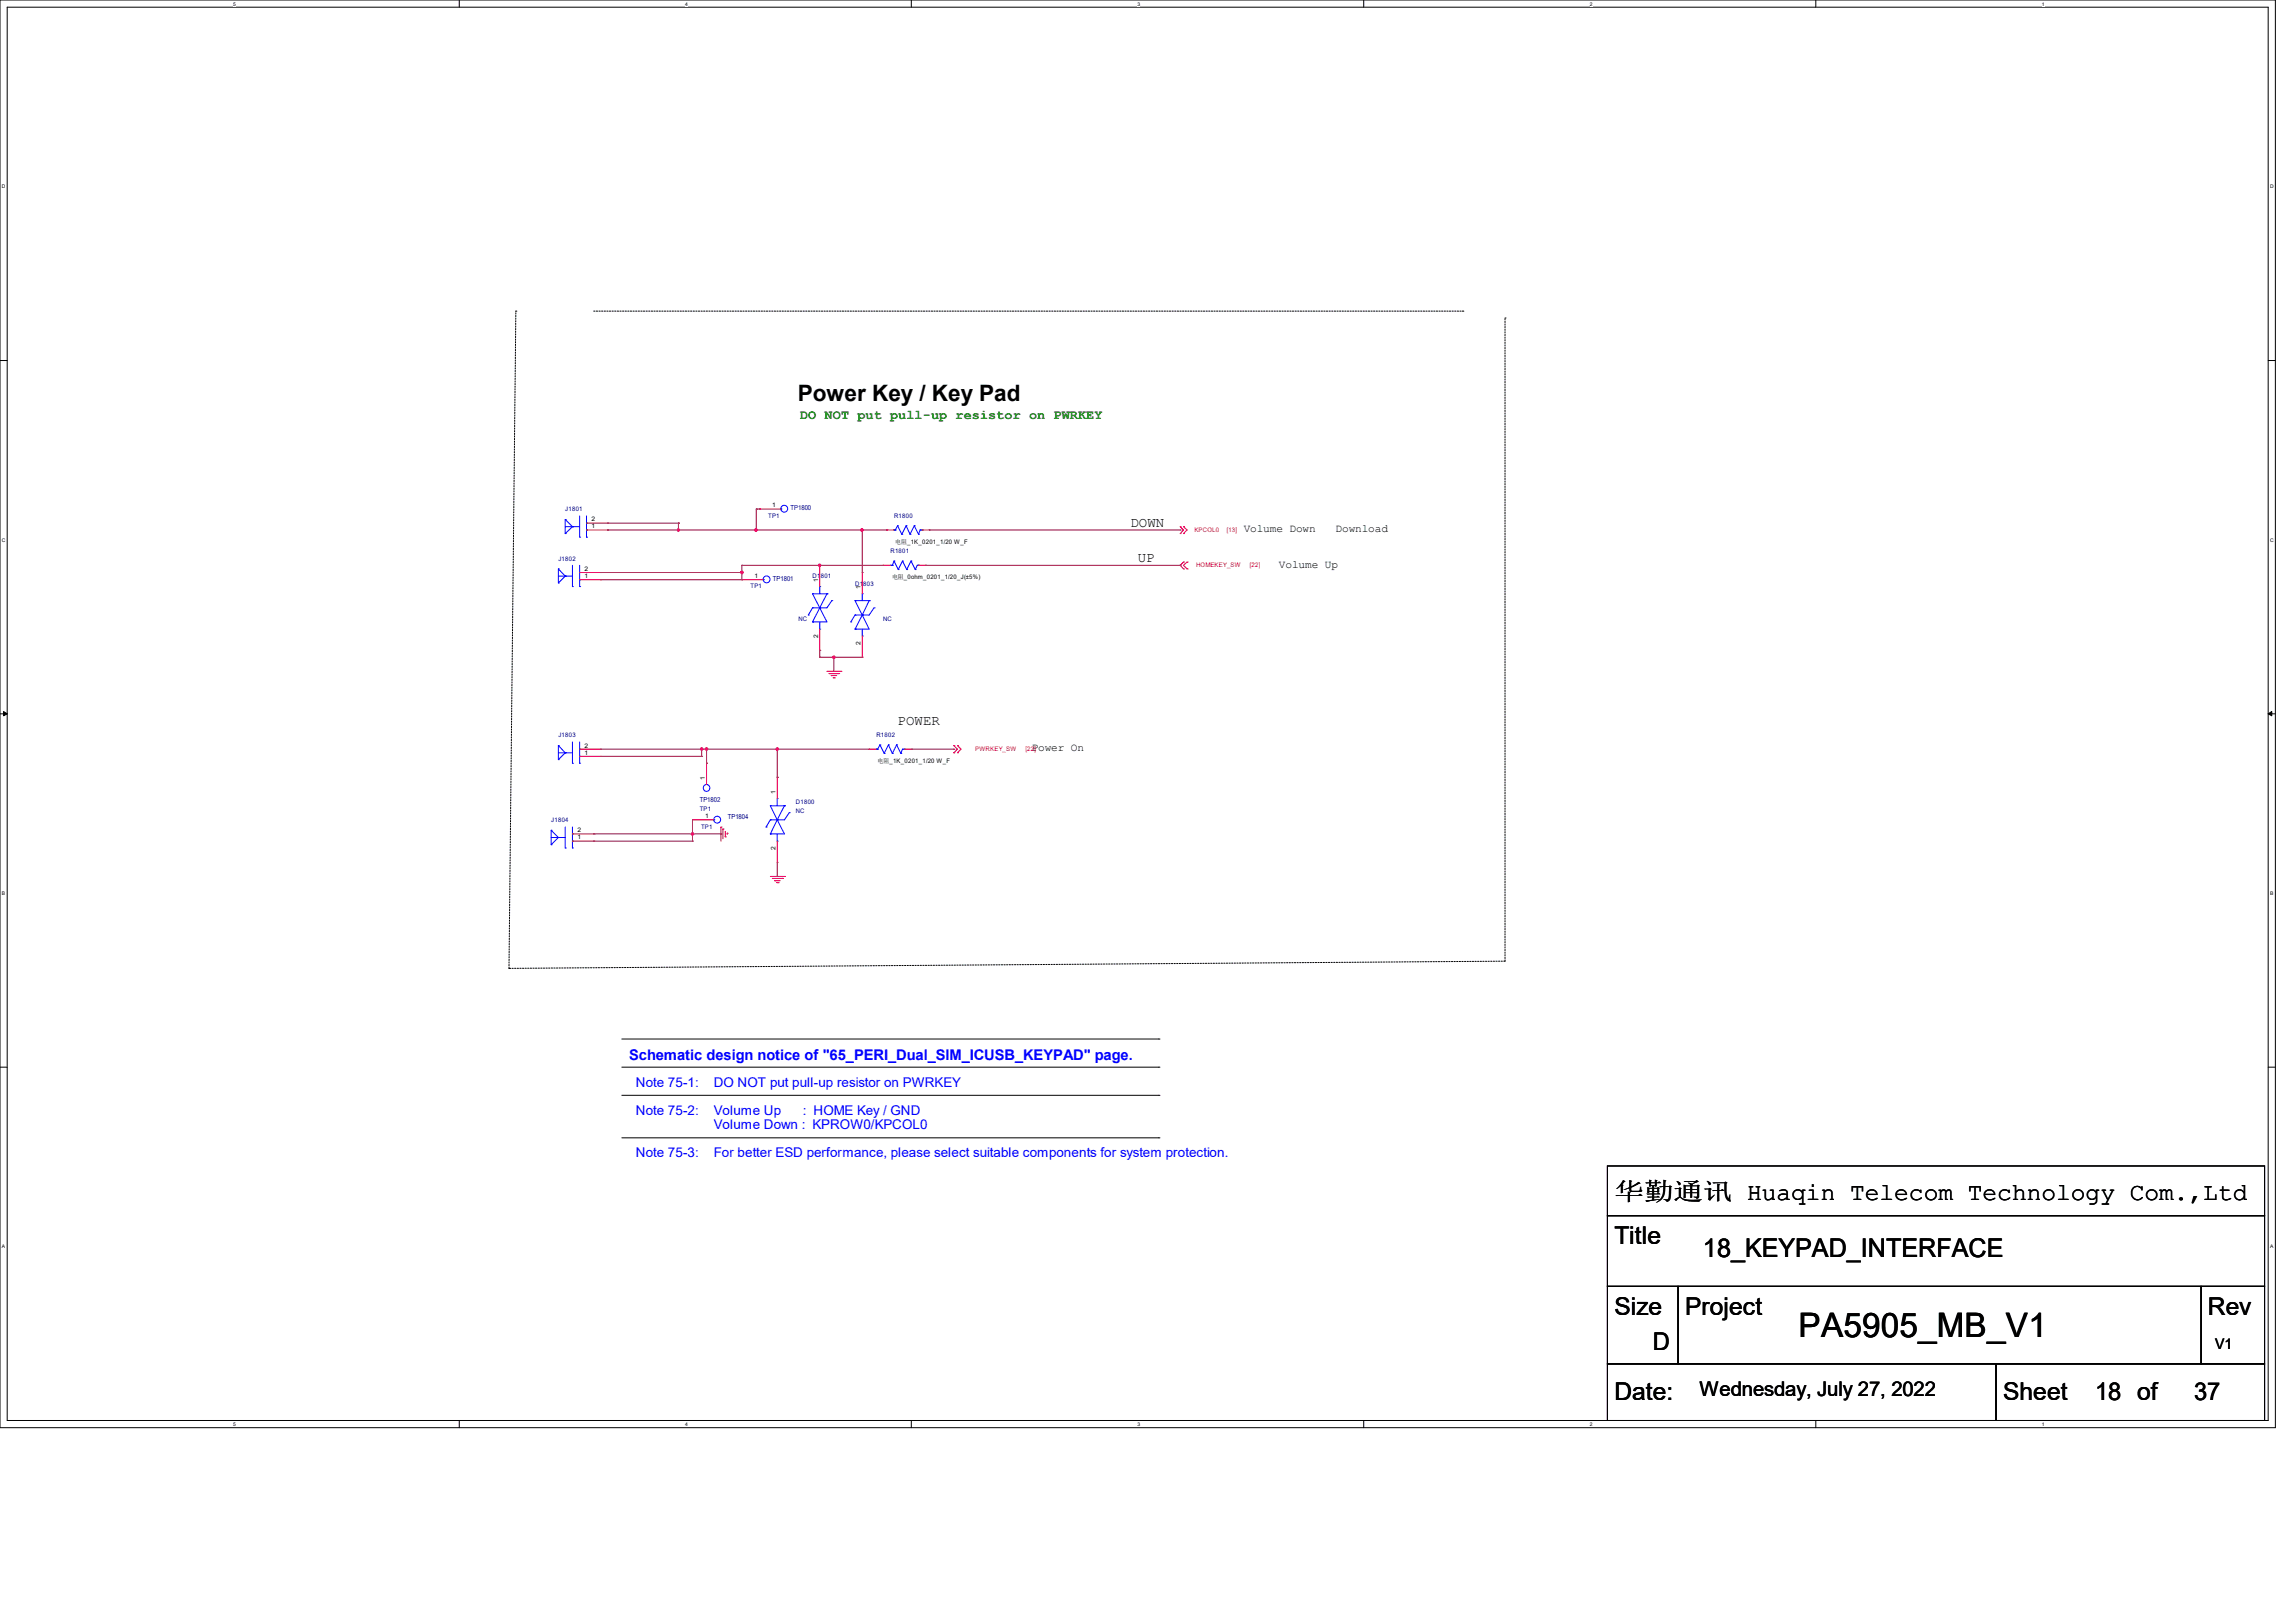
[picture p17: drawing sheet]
<svg xmlns="http://www.w3.org/2000/svg" width="297mm" height="210mm" viewBox="0 0 297 210" stroke-linecap="round" stroke-linejoin="round" font-family="sans-serif">
<defs><g id="words">
<text font-size="4.4" x="232.7" y="173.1">PA5905_MB_V1</text>
<text font-size="3.3" x="220.4" y="162.6">18_KEYPAD_INTERFACE</text>
<g font-size="3.2">
<text x="209" y="155.2">华勤通讯 Huaqin Telecom Technology Com.,Ltd</text>
<text x="209" y="161">Title</text>
<text x="209" y="170.2">Size</text>
<text x="218.1" y="170.2">Project</text>
<text x="285.7" y="170.2">Rev</text>
<text x="213.9" y="174.8">D</text>
<text x="209" y="181.1">Date:</text>
<text x="259.3" y="181.1">Sheet</text>
<text x="271.1" y="181.1">18 of</text>
<text x="283.9" y="181.1">37</text>
</g>
<text font-size="2.9" x="103.3" y="51.9">Power Key / Key Pad</text>
<text font-size="2.6" x="219.9" y="180.7">Wednesday, July 27, 2022</text>
<text font-size="1.9" fill="#00f" x="81.4" y="137.1">Schematic design notice of &quot;65_PERI_Dual_SIM_ICUSB_KEYPAD&quot; page.</text>
<text font-size="1.9" x="286.7" y="174.5">V1</text>
<g font-size="1.8">
<text x="146.3" y="68.2">DOWN</text>
<text x="147.2" y="72.8">UP</text>
<text x="116.2" y="93.8">POWER</text>
</g>
<text font-size="1.7" fill="#008000" x="103.5" y="54.2">DO NOT put pull-up resistor on PWRKEY</text>
<g font-size="1.7" fill="#00f">
<text x="82.3" y="140.6">Note 75-1:</text>
<text x="92.4" y="140.6">DO NOT put pull-up resistor on PWRKEY</text>
<text x="82.3" y="144.3">Note 75-2:</text>
<text x="82.3" y="149.8">Note 75-3:</text>
<text x="92.4" y="144.3">Volume Up</text>
<text x="92.4" y="146">Volume Down : KPROW0/KPCOL0</text>
<text x="92.4" y="149.8">For better ESD performance, please select suitable components for system protection.</text>
<text x="103.9" y="144.3">: HOME Key / GND</text>
</g>
<g font-size="1.4">
<text x="161" y="68.9">Volume Down</text>
<text x="172.8" y="68.9">Download</text>
<text x="165.5" y="73.4">Volume Up</text>
<text x="133.5" y="97.2">Power On</text>
</g>
<g font-size=".9" fill="#000080">
<text x="102.3" y="66">TP1800</text>
<text x="100" y="75.1">TP1801</text>
<text x="90.6" y="103.8">TP1802</text>
<text x="94.2" y="106">TP1804</text>
</g>
<g font-size=".8">
<text x="100" y="65.7">1</text>
<text x="76.5" y="68.4">1</text>
<text x="76.5" y="67.5">2</text>
<text x="115.9" y="70.4">电阻_1K_0201_1/20 W_F</text>
<text x="75.7" y="74.8">1</text>
<text x="75.7" y="73.9">2</text>
<text x="97.7" y="74.8">1</text>
<text x="105.9" y="75.3" transform="rotate(-90 105.9 75.3)">1</text>
<text x="111.4" y="76.2" transform="rotate(-90 111.4 76.2)">1</text>
<text x="115.4" y="74.9">电阻_0ohm_0201_1/20_J(±5%)</text>
<text x="105.9" y="82.5" transform="rotate(-90 105.9 82.5)">2</text>
<text x="111.4" y="83.4" transform="rotate(-90 111.4 83.4)">2</text>
<text x="75.7" y="97.7">1</text>
<text x="75.7" y="96.7">2</text>
<text x="91.2" y="100.9" transform="rotate(-90 91.2 100.9)">1</text>
<text x="113.6" y="98.7">电阻_1K_0201_1/20 W_F</text>
<text x="74.7" y="107.7">2</text>
<text x="91.3" y="105.9">1</text>
<text x="100.4" y="102.7" transform="rotate(-90 100.4 102.7)">1</text>
<text x="74.7" y="108.6">1</text>
<text x="100.4" y="109.9" transform="rotate(-90 100.4 109.9)">2</text>
</g>
<g font-size=".8" fill="#000080">
<text x="73.2" y="66.2">J1801</text>
<text x="99.4" y="67">TP1</text>
<text x="115.2" y="71.5">R1801</text>
<text x="115.7" y="67">R1800</text>
<text x="72.3" y="72.6">J1802</text>
<text x="97.1" y="76.1">TP1</text>
<text x="105.2" y="74.8">D1801</text>
<text x="110.7" y="75.8">D1803</text>
<text x="103.3" y="80.3">NC</text>
<text x="114.3" y="80.3">NC</text>
<text x="72.3" y="95.4">J1803</text>
<text x="113.4" y="95.3">R1802</text>
<text x="71.3" y="106.4">J1804</text>
<text x="90.6" y="104.9">TP1</text>
<text x="90.7" y="107.2">TP1</text>
<text x="103" y="104.1">D1800</text>
<text x="103" y="105.2">NC</text>
</g>
<g font-size=".8" fill="#f00">
<text x="154.6" y="68.8">KPCOL0</text>
<text x="158.8" y="68.8">[13]</text>
<text x="154.8" y="73.4">HOMEKEY_SW</text>
<text x="161.8" y="73.4">[22]</text>
<text x="126.2" y="97.2">PWRKEY_SW</text>
<text x="132.7" y="97.2">[22]</text>
</g>
<g font-size=".6">
<text x="30.2" y=".7">5</text>
<text x="88.7" y=".7">4</text>
<text x="147.2" y=".7">3</text>
<text x="205.7" y=".7">2</text>
<text x="264.2" y=".7">1</text>
<text x=".3" y="24.4">D</text>
<text x="293.8" y="24.4">D</text>
<text x=".3" y="70.1">C</text>
<text x="293.8" y="70.1">C</text>
<text x=".3" y="115.8">B</text>
<text x="293.8" y="115.8">B</text>
<text x=".3" y="161.5">A</text>
<text x="293.8" y="161.5">A</text>
<text x="30.2" y="184.5">5</text>
<text x="88.7" y="184.5">4</text>
<text x="147.2" y="184.5">3</text>
<text x="205.7" y="184.5">2</text>
<text x="264.2" y="184.5">1</text>
</g>
</g></defs>
<path d="M0 0h294.5v184.7h-294.5zM.9 .9h292.6v182.9h-292.6z" fill="none" stroke="#000" stroke-width=".13"/>
<g fill="#fff">
<path d="M30.2 .1h.3v.7h-.3z"/>
<path d="M30.2 183.9h.3v.8h-.3z"/>
</g>
<path d="M59.4 0v.9M59.4 183.8v.9" fill="none" stroke="#000" stroke-width=".13"/>
<g fill="#fff">
<path d="M88.7 .1h.3v.7h-.3z"/>
<path d="M88.7 183.9h.3v.8h-.3z"/>
</g>
<path d="M117.9 0v.9M117.9 183.8v.9" fill="none" stroke="#000" stroke-width=".13"/>
<g fill="#fff">
<path d="M147.2 .1h.3v.7h-.3z"/>
<path d="M147.2 183.9h.3v.8h-.3z"/>
</g>
<path d="M176.5 0v.9M176.5 183.8v.9" fill="none" stroke="#000" stroke-width=".13"/>
<g fill="#fff">
<path d="M205.7 .1h.4v.7h-.4z"/>
<path d="M205.7 183.9h.4v.8h-.4z"/>
</g>
<path d="M235 0v.9M235 183.8v.9" fill="none" stroke="#000" stroke-width=".13"/>
<g fill="#fff">
<path d="M264.2 .1h.4v.7h-.4z"/>
<path d="M264.2 183.9h.4v.8h-.4z"/>
<path d="M.3 23.8h.4v.7h-.4z"/>
<path d="M293.8 23.8h.5v.7h-.5z"/>
<path d="M.3 69.5h.4v.7h-.4z"/>
<path d="M293.8 69.5h.5v.7h-.5z"/>
</g>
<path d="M0 46.7h.9M293.5 46.7h1" fill="none" stroke="#000" stroke-width=".13"/>
<g fill="#fff">
<path d="M.3 115.2h.4v.8h-.4z"/>
<path d="M293.8 115.2h.4v.8h-.4z"/>
</g>
<path d="M0 92.4h.9M293.5 92.4h1" fill="none" stroke="#000" stroke-width=".13"/>
<path d="M.5 92.1l.4 .3-.4 .2zM293.5 92.4l.5-.3v.5z" fill="#000" stroke="#000" stroke-width=".13"/>
<g fill="#fff">
<path d="M.3 161h.3v.7h-.3z"/>
<path d="M293.8 161h.4v.7h-.4z"/>
</g>
<g fill="none" stroke="#000" stroke-width=".13">
<path d="M66.8 40.3h.1M66.8 40.3l-.9 85M76.8 40.3h112.5M189.3 40.3h.1M194.8 41.1h.1M194.8 41.1v83.3l-128.9 .9M0 138.1h.9M65.9 125.3h.1M80.5 138.1h69.5M80.5 134.5h69.5M150 138.1h.1M150 134.5h.1"/>
<path d="M293.5 138.1h1M80.5 147.2h69.5M80.5 141.7h69.5M150 147.2h.1M150 141.7h.1M208 157.3h85.1v9.2h-85.1zM208 150.9h85.1v6.4h-85.1zM208 166.5h9.2v10h-9.2zM208 176.5h50.3v7.3h-50.3zM217.2 166.5h67.7v10h-67.7zM258.3 176.5h34.8v7.3h-34.8zM284.9 166.5h8.2v10h-8.2z"/>
</g>
<g fill="none" stroke="#f00" stroke-width=".13">
<path d="M75 75h2.7M75 74.1h2.7M75.9 68.6h2.8M75.9 67.7h2.8M77.7 75h.1M77.7 74.1h.1M78.7 68.6h.1M78.7 67.7h.1M96 75h.1M96 75h2.8M98.3 65.9h.1M98.3 65.9h2.7"/>
<path d="M106.1 73.2h.1M106.1 73.2v2.7M111.6 74.1h.1M111.6 74.1v2.7M114.3 73.2h.1M114.3 73.2h.9M114.8 68.6h.1M114.8 68.6h.9M118.9 73.2h.9M119.3 68.6h1M119.8 73.2h.1M120.3 68.6h.1"/>
<path d="M152.7 69h.1M152.7 68.2h.1M152.7 68.2l.5 .4-.5 .4M153.2 73.6h.1M153.2 72.7h.1M153.2 69h.1M153.2 68.2h.1M153.2 72.7l-.5 .5 .5 .4M153.2 68.2l.4 .4-.4 .4M153.6 72.7h.1M153.6 73.6h.1M153.6 72.7l-.4 .5 .4 .4"/>
<path d="M75 96.9h2.7M75 97.9h2.7M77.7 97.9h.1M77.7 96.9h.1M91.4 98.8h.1M91.4 98.8v2.7M106.1 84.2h.1M106.1 81.4v2.8M107 86.9h1.8M107.3 87.2h1.2M107.6 87.4h.1M107.6 87.4h.7"/>
<path d="M107.8 87.7h.2M108 87.7h.1M108.5 87.2h.1M108.8 86.9h.1M111.6 85h.1M111.6 82.3v2.7M112.5 96.9h.1M112.5 96.9h.9M117.1 96.9h.9M118 96.9h.1M123.4 97.4h.1M123.4 96.5h.1"/>
<path d="M123.4 96.5l.5 .4-.5 .5M123.9 97.4h.1M123.9 96.5h.1M123.9 96.5l.5 .4-.5 .5M74.1 108.8h2.7M74.1 107.9h2.7M76.8 108.8h.1M76.8 107.9h.1M89.6 106.1h.1M89.6 106.1h2.8M93.3 107h.1M93.3 107v1.8"/>
<path d="M93.6 107.3h.1M93.6 107.3v1.2M93.9 108.3h.1M93.9 107.6v.7M94.1 107.8h.1M94.1 107.8v.2M99.7 113.4h1.8M99.9 113.7h1.4M100.2 114h.1M100.2 114h.8M100.5 114.2h.2M100.6 100.6h.1"/>
<path d="M100.6 111.6h.1M100.6 100.6v2.7M100.6 108.8v2.8M100.7 114.2h.1M101.3 113.7h.1M101.5 113.4h.1"/>
</g>
<g fill="none" stroke="#00f" stroke-width=".13">
<path d="M72.3 73.6h.1M72.3 75.4h.1M72.3 73.6l.9 .9M72.3 73.6v1.8M72.3 74.5h1.8M73.2 67.2h.1M73.2 69h.1M73.2 74.5h.1M73.2 67.2l.9 1M73.2 67.2v1.8M73.2 68.2h1.8M73.2 74.5l-.9 .9"/>
<path d="M74.1 68.2h.1M74.1 75.9h.1M74.1 68.2l-.9 .8M74.1 73.2v2.7M75 69.5h.1M75 74.1h.1M75 75h.1M75 75.9h.1M75 66.8v2.7M75 73.2v2.7M75.9 67.7h.1M75.9 68.6h.1"/>
<path d="M75.9 69.5h.1M75.9 66.8v2.7M98.8 75h.1M101 65.9h.1M104.6 79.6h.1M105.2 76.8h.1M105.2 78.7h.1M105.2 76.8l1.8 3.7h-1.8M105.2 76.8h1.8M105.2 78.7l-.6 .9M106.1 78.7h.1M106.1 75.9h.1"/>
<path d="M106.1 75.9v.9M107 76.8h.1M107 76.8l-1.8 3.7M107.7 77.7h.1M107.7 77.7l-.7 1h-1.8M110.7 77.7h.1M110.7 79.6h.1M110.7 77.7l.9 1.9M110.7 77.7h1.8M110.7 79.6l-.6 .9M111.6 79.6h.1M111.6 76.8h.1"/>
<path d="M111.6 76.8v.9M111.6 79.6l.9 1.8h-1.8M111.6 79.6l-.9 1.8M112.5 77.7h.1M112.5 77.7l-.9 1.9M113.1 78.7h.1M113.1 78.7l-.6 .9h-1.8M115.2 73.2h.1M115.2 73.2h.3M115.5 73.2h.1M115.7 68.6h.1M115.7 72.6h.1"/>
<path d="M115.7 68.6h.2M115.7 72.6l-.2 .6M115.7 72.6l.5 1.1M115.9 68.6h.1M116.2 68h.1M116.2 68l.5 1.1M116.2 68l-.3 .6M116.2 73.7h.1M116.7 69.1h.1M116.8 72.6h.1M116.8 72.6l-.6 1.1M116.8 72.6l.5 1.1"/>
<path d="M117.3 68h.1M117.3 68l.5 1.1M117.3 68l-.6 1.1M117.3 73.7h.1M117.8 69.1h.1M117.9 72.6h.1M117.9 72.6l-.6 1.1M117.9 72.6l.5 1.1M118.3 68h.1M118.3 68l.6 1.1M118.3 68l-.5 1.1M118.4 73.7h.1"/>
<path d="M118.7 73.2h.1M118.7 73.2h.2M118.7 73.2l-.3 .5M118.9 69.1h.1M118.9 73.2h.1M119.1 68.6h.1M119.1 68.6h.2M119.1 68.6l-.2 .5M119.3 68.6h.1M72.3 96.5h.1M72.3 98.3h.1M72.3 96.5v1.8"/>
<path d="M72.3 96.5l.9 .9M72.3 97.4h1.8M73.2 97.4h.1M73.2 97.4l-.9 .9M74.1 98.8h.1M74.1 96v2.8M75 96.9h.1M75 97.9h.1M75 98.8h.1M75 96v2.8M105.2 80.5h.1M106.1 81.4h.1"/>
<path d="M106.1 80.5v.9M110.1 80.5h.1M110.7 81.4h.1M111.6 82.3h.1M111.6 81.4v.9M113.4 96.9h.1M113.4 96.9h.2M113.6 96.9h.1M113.9 96.4h.1M113.9 96.4l.5 1.1M113.9 96.4l-.3 .5M114.4 97.5h.1"/>
<path d="M115 96.4h.1M115 96.4l.5 1.1M115 96.4l-.6 1.1M115.5 97.5h.1M116 96.4h.1M116 96.4l.6 1.1M116 96.4l-.5 1.1M116.6 97.5h.1M116.8 96.9h.1M116.8 96.9h.3M116.8 96.9l-.2 .6M117.1 96.9h.1"/>
<path d="M71.3 107.4h.1M71.3 109.3h.1M71.3 107.4l1 1M71.3 107.4v1.9M71.3 108.4h1.9M72.3 108.4h.1M72.3 108.4l-1 .9M73.2 109.7h.1M73.2 107v2.7M74.1 107.9h.1M74.1 108.8h.1M74.1 109.7h.1"/>
<path d="M74.1 107v2.7M91.4 101.5h.1M92.4 106.1h.1M99.1 107h.1M99.7 104.3h.1M99.7 106.1h.1M99.7 107.9h.1M99.7 104.3l.9 1.8M99.7 104.3h1.8M99.7 106.1l-.6 .9M100.6 106.1h.1M100.6 103.3h.1"/>
<path d="M100.6 108.8h.1M100.6 103.3v1M100.6 107.9v.9M100.6 106.1l.9 1.8h-1.8M100.6 106.1l-.9 1.8M101.5 104.3h.1M101.5 104.3l-.9 1.8M102.2 105.2h.1M102.2 105.2l-.7 .9h-1.8"/>
<circle cx="99.2" cy="75" r=".44"/>
<circle cx="101.5" cy="65.8" r=".44"/>
<circle cx="91.4" cy="102" r=".43"/>
<circle cx="92.8" cy="106.1" r=".44"/>
</g>
<g fill="none" stroke="#800040" stroke-width=".13">
<path d="M77.7 74.1h18.3M77.7 75h18.3M78.7 68.6h36.1M78.7 67.7h9.1M87.8 67.7h.1M87.8 68.6h.1M87.8 67.7v.9M96 74.1h.1M96 75h.1M96 73.2h.1M96 73.2h18.3M96 73.2v1.8"/>
<path d="M97.9 68.6h.1M97.9 65.9h.1M97.9 65.9v2.7M97.9 65.9h.4M106.1 73.2h.1M111.6 68.6h.1M111.6 68.6v5.5M119.8 73.2h32.9M120.3 68.6h32.4M152.7 68.6h.1M152.7 73.2h.1M77.7 96.9h34.8"/>
<path d="M77.7 97.9h13.1M90.8 96.9h.1M90.8 97.9h.1M90.8 96.9v1M91.4 96.9h.1M91.4 98.8h.1M91.4 96.9v1.9M100.6 96.9h.1M100.6 96.9v3.7M106.1 84.2h.1M106.1 85h.1M106.1 84.2v.8"/>
<path d="M106.1 85h5.5M107.9 85h.1M107.9 85v1.9M118 96.9h5.4M123.4 96.9h.1M76.8 107.9h16.5M76.8 108.8h12.8M89.6 107.9h.1M89.6 108.8h.1M89.6 106.1v2.7M93.3 107.9h.1M100.6 100.6h.1"/>
<path d="M100.6 113.4h.1M100.6 111.6v1.8"/>
</g>
<g fill="#f0f" stroke="#f0f" stroke-width=".13">
<circle cx="106.1" cy="73.1" r=".16"/>
<circle cx="100.6" cy="96.9" r=".17"/>
<circle cx="91.4" cy="96.9" r=".17"/>
<circle cx="96" cy="74.1" r=".17"/>
<circle cx="97.8" cy="68.6" r=".17"/>
<circle cx="90.8" cy="96.9" r=".17"/>
<circle cx="87.8" cy="68.6" r=".16"/>
<circle cx="111.5" cy="68.6" r=".17"/>
<circle cx="107.9" cy="85" r=".17"/>
<circle cx="89.6" cy="107.9" r=".17"/>
</g>
<use href="#words"/>
</svg>
